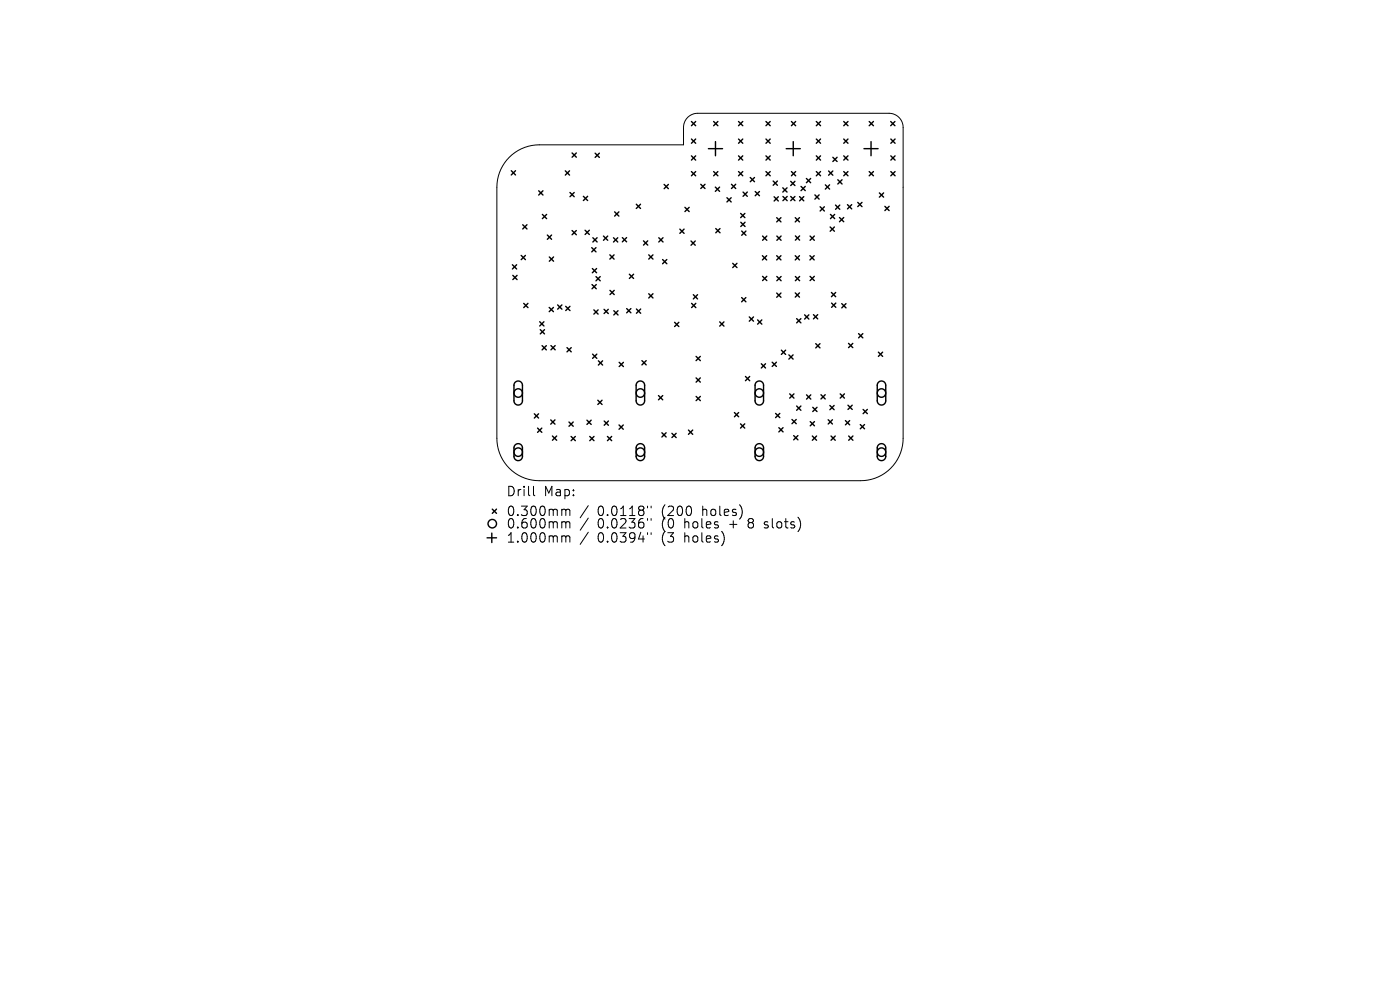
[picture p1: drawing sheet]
<svg xmlns="http://www.w3.org/2000/svg" width="297mm" height="210mm" viewBox="0 0 297 210" stroke-linecap="round" stroke-linejoin="round" font-family="sans-serif">
<defs><g id="words">
<g font-size="2.8">
<text x="107.3" y="105.5">Drill</text>
<text x="115.3" y="105.5">Map:</text>
<text x="107.3" y="109.7">0.300mm</text>
<text x="107.3" y="112.4">0.600mm</text>
<text x="126.8" y="109.7">0.0118&quot;</text>
<text x="126.8" y="112.4">0.0236&quot;</text>
<text x="140.5" y="109.7">(200</text>
<text x="140.5" y="112.4">(0</text>
<text x="145.5" y="112.4">holes</text>
<text x="149.3" y="109.7">holes)</text>
<text x="155.2" y="112.4">+</text>
<text x="159.4" y="112.4">8</text>
<text x="163" y="112.4">slots)</text>
<text x="107.3" y="115.4">1.000mm</text>
<text x="126.8" y="115.4">0.0394&quot;</text>
<text x="140.5" y="115.4">(3</text>
<text x="145.5" y="115.4">holes)</text>
</g>
</g></defs>
<g fill="none" stroke="#000" stroke-width=".21">
<path d="M108 33.4a9 9 0 0 1 6.4-2.7h30.6v-3.7a3 3 0 0 1 3-3h40.6a3 3 0 0 1 3 3v66a9 9 0 0 1-9 9h-68.2a9 9 0 0 1-9-9v-53.3a9 9 0 0 1 2.6-6.3zM113.2 103.2v1.7l.3 .3M119.5 108h.3l.2 .3M119.5 110.7l.4 .1 .1 .2M119.5 113.7l.4 .1 .1 .2M120 108.3l.3-.3 .5 .1 .1 1.3M120 108.3v1.1M120 111v1M120 114v1M120 111l.3-.3 .5 .1 .1 1.2M120 114l.3-.3 .5 .1 .1 1.2M124.8 107.3l-1.7 2.5"/>
<path d="M124.8 109.9l-1.7 2.6M124.8 112.9l-1.7 2.6M137.4 107.4v.3M137.4 110v.4M137.4 113v.4M138.1 107.4v.3M138.1 110v.4M138.1 113v.4M162.1 111.9l.2 .1M162.2 110.8v.4"/>
</g>
<g fill="none" stroke="#000" stroke-width=".3">
<path d="M108.5 36.2l.9 .9M109.4 36.2l-.9 .9M119.9 36.2l.9 .9M120.8 36.2l-.9 .9M121.4 32.4l.9 .9M122.3 32.4l-.9 .9M126.3 32.5l.9 .9M127.2 32.5l-.9 .9M140.9 39.1l.9 .9M141.8 39.1l-.9 .9M146.7 25.8l.9 .9M146.7 29.5l.9 .9"/>
<path d="M146.7 33.1l.9 .9M146.7 36.4l.9 .9M147.6 29.5l-.9 .9M147.6 25.8l-.9 .9M147.6 33.1l-.9 .9M147.6 36.4l-.9 .9M148.7 39.1l.9 .9M149.6 39.1l-.9 .9M150.3 31.5h3M151.4 25.8l.9 .9M151.4 36.4l.9 .9M151.8 39.7l.9 .9"/>
<path d="M151.8 30v3M152.3 36.4l-.9 .9M152.3 25.8l-.9 .9M152.7 39.7l-.9 .9M155.2 39.1l.9 .9M156.1 39.1l-.9 .9M156.7 25.8l.9 .9M156.7 29.5l.9 .9M156.7 33.1l.9 .9M156.7 36.4l.9 .9M157.6 25.8l-.9 .9M157.6 29.5l-.9 .9"/>
<path d="M157.6 33.1l-.9 .9M157.6 36.4l-.9 .9M159.2 37.7l.9 .9M160.1 37.7l-.9 .9M162.5 25.8l.9 .9M162.5 29.5l.9 .9M162.5 33.1l.9 .9M162.5 36.4l.9 .9M163.4 33.1l-.9 .9M163.4 25.8l-.9 .9M163.4 29.5l-.9 .9M163.4 36.4l-.9 .9"/>
<path d="M164 38.4l.9 .9M164.9 38.4l-.9 .9M166.1 39.8l.9 .9M166.8 31.5h3M167 39.8l-.9 .9M167.7 38.5l.9 .9M167.9 25.8l.9 .9M167.9 36.4l.9 .9M168.3 30v3M168.6 38.5l-.9 .9M168.8 36.4l-.9 .9M168.8 25.8l-.9 .9"/>
<path d="M169.9 39.5l.9 .9M170.8 39.5l-.9 .9M171.1 37.9l.9 .9M172 37.9l-.9 .9M173.2 25.8l.9 .9M173.2 29.5l.9 .9M173.2 33.1l.9 .9M173.2 36.4l.9 .9M174.1 33.1l-.9 .9M174.1 25.8l-.9 .9M174.1 29.5l-.9 .9M174.1 36.4l-.9 .9"/>
<path d="M175.1 39.2l.9 .9M175.8 36.3l.9 .9M176 39.2l-.9 .9M176.7 36.3l-.9 .9M176.7 33.4l.9 .9M177.6 33.4l-.9 .9M177.7 38.1l.9 .9M178.6 38.1l-.9 .9M179 25.8l.9 .9M179 29.5l.9 .9M179 33.1l.9 .9M179 36.4l.9 .9"/>
<path d="M179.9 33.1l-.9 .9M179.9 25.8l-.9 .9M179.9 29.5l-.9 .9M179.9 36.4l-.9 .9M183.3 31.5h3M184.4 25.8l.9 .9M184.4 36.4l.9 .9M184.8 30v3M185.3 36.4l-.9 .9M185.3 25.8l-.9 .9M189 25.8l.9 .9M189 29.5l.9 .9"/>
<path d="M189 33.1l.9 .9M189 36.4l.9 .9M189.9 25.8l-.9 .9M189.9 29.5l-.9 .9M189.9 33.1l-.9 .9M189.9 36.4l-.9 .9M108.7 56.2l.9 .9M108.8 58.4l.9 .9M109.6 56.2l-.9 .9M109.7 58.4l-.9 .9M110.6 54.2l.9 .9M110.9 47.7l.9 .9"/>
<path d="M111.5 54.2l-.9 .9M111.8 47.7l-.9 .9M114.3 40.5l.9 .9M115.1 45.5l.9 .9M115.2 40.5l-.9 .9M116 45.5l-.9 .9M116.1 49.9l.9 .9M116.5 54.5l.9 .9M117 49.9l-.9 .9M117.4 54.5l-.9 .9M120.9 40.8l.9 .9M121.4 48.9l.9 .9"/>
<path d="M121.8 40.8l-.9 .9M122.3 48.9l-.9 .9M123.8 41.6l.9 .9M124.1 48.8l.9 .9M124.7 41.6l-.9 .9M125 48.8l-.9 .9M125.5 52.5l.9 .9M125.7 57l.9 .9M125.8 50.4l.9 .9M126.4 58.7l.9 .9M126.4 52.5l-.9 .9M126.6 57l-.9 .9"/>
<path d="M126.7 50.4l-.9 .9M127.3 58.7l-.9 .9M128 50.1l.9 .9M128.9 50.1l-.9 .9M129.4 54.1l.9 .9M130.2 50.4l.9 .9M130.3 54.1l-.9 .9M130.4 44.9l.9 .9M131.1 50.4l-.9 .9M131.3 44.9l-.9 .9M132 50.4l.9 .9M132.9 50.4l-.9 .9"/>
<path d="M133.5 58.2l.9 .9M134.4 58.2l-.9 .9M135 43.3l.9 .9M135.9 43.3l-.9 .9M136.5 51.1l.9 .9M137.4 51.1l-.9 .9M137.6 54.1l.9 .9M138.5 54.1l-.9 .9M139.8 50.4l.9 .9M140.6 55.1l.9 .9M140.7 50.4l-.9 .9M141.5 55.1l-.9 .9"/>
<path d="M144.2 48.6l.9 .9M145.1 48.6l-.9 .9M145.3 44l.9 .9M146.2 44l-.9 .9M146.6 51.1l.9 .9M147.5 51.1l-.9 .9M151.8 48.5l.9 .9M152.7 48.5l-.9 .9M154.2 41.9l.9 .9M155.1 41.9l-.9 .9M155.4 55.9l.9 .9M156.3 55.9l-.9 .9"/>
<path d="M157.1 45.3l.9 .9M157.2 47.1l.9 .9M157.3 49l.9 .9M157.6 40.7l.9 .9M158 45.3l-.9 .9M158.1 47.1l-.9 .9M158.2 49l-.9 .9M158.5 40.7l-.9 .9M160.2 40.6l.9 .9M161.1 40.6l-.9 .9M161.7 54.2l.9 .9M161.8 50.1l.9 .9"/>
<path d="M161.8 58.6l.9 .9M162.6 54.2l-.9 .9M162.7 58.6l-.9 .9M162.7 50.1l-.9 .9M164.2 41.7l.9 .9M164.8 46.2l.9 .9M164.8 54.2l.9 .9M164.8 50.1l.9 .9M164.8 58.7l.9 .9M165.1 41.7l-.9 .9M165.7 46.2l-.9 .9M165.7 54.2l-.9 .9"/>
<path d="M165.7 50.1l-.9 .9M165.7 58.7l-.9 .9M166.1 41.7l.9 .9M167 41.7l-.9 .9M167.7 41.7l.9 .9M168.6 41.7l-.9 .9M168.7 46.2l.9 .9M168.7 54.2l.9 .9M168.7 58.7l.9 .9M168.7 50l.9 .9M169.6 46.2l-.9 .9M169.6 54.2l-.9 .9"/>
<path d="M169.6 41.7l.9 .9M169.6 50l-.9 .9M169.6 58.7l-.9 .9M170.5 41.7l-.9 .9M171.8 54.2l.9 .9M171.9 50.1l.9 .9M171.9 58.6l.9 .9M172.7 54.2l-.9 .9M172.8 50.1l-.9 .9M172.8 58.6l-.9 .9M172.9 41.3l.9 .9M173.8 41.3l-.9 .9"/>
<path d="M174 43.9l.9 .9M174.9 43.9l-.9 .9M176.1 48.2l.9 .9M176.2 45.5l.9 .9M177 48.2l-.9 .9M177.1 45.5l-.9 .9M177.3 43.5l.9 .9M178.1 46.1l.9 .9M178.2 43.5l-.9 .9M179 46.1l-.9 .9M179.8 43.4l.9 .9M180.7 43.4l-.9 .9"/>
<path d="M182 42.9l.9 .9M182.9 42.9l-.9 .9M186.6 40.9l.9 .9M187.5 40.9l-.9 .9M187.7 43.8l.9 .9M188.6 43.8l-.9 .9M111.1 64.4l.9 .9M112 64.4l-.9 .9M114.5 68.3l.9 .9M114.6 69.9l.9 .9M115 73.3l.9 .9M115.4 68.3l-.9 .9"/>
<path d="M115.5 69.9l-.9 .9M115.9 73.3l-.9 .9M116.5 65.2l.9 .9M116.9 73.3l.9 .9M117.4 65.2l-.9 .9M117.8 73.3l-.9 .9M118.3 64.7l.9 .9M119.2 64.7l-.9 .9M120 65l.9 .9M120.3 73.7l.9 .9M120.9 65l-.9 .9M121.2 73.7l-.9 .9"/>
<path d="M125.6 60.4l.9 .9M125.7 75.1l.9 .9M126 65.7l.9 .9M126.5 60.4l-.9 .9M126.6 75.1l-.9 .9M126.9 65.7l-.9 .9M126.9 76.5l.9 .9M127.8 76.5l-.9 .9M128.1 65.6l.9 .9M129 65.6l-.9 .9M129.4 61.6l.9 .9M130.2 65.9l.9 .9"/>
<path d="M130.3 61.6l-.9 .9M131.1 65.9l-.9 .9M131.4 76.9l.9 .9M132.3 76.9l-.9 .9M132.9 65.5l.9 .9M133.8 65.5l-.9 .9M135 65.6l.9 .9M135.9 65.6l-.9 .9M136.2 76.5l.9 .9M137.1 76.5l-.9 .9M137.6 62.3l.9 .9M138.5 62.3l-.9 .9"/>
<path d="M143.1 68.4l.9 .9M144 68.4l-.9 .9M146.7 64.4l.9 .9M147.1 62.5l.9 .9M147.6 64.4l-.9 .9M147.7 75.6l.9 .9M148 62.5l-.9 .9M148.6 75.6l-.9 .9M152.7 68.3l.9 .9M153.6 68.3l-.9 .9M157.3 63.1l.9 .9M158.1 79.9l.9 .9"/>
<path d="M158.2 63.1l-.9 .9M159 67.2l.9 .9M159 79.9l-.9 .9M159.9 67.2l-.9 .9M160.7 67.9l.9 .9M161.5 77.2l.9 .9M161.6 67.9l-.9 .9M162.4 77.2l-.9 .9M163.8 76.8l.9 .9M164.7 76.8l-.9 .9M164.8 62.2l.9 .9M165.7 62.2l-.9 .9"/>
<path d="M165.8 74.3l.9 .9M166.7 74.3l-.9 .9M167.4 75.3l.9 .9M168.3 75.3l-.9 .9M168.7 62.1l.9 .9M169 67.6l.9 .9M169.6 62.1l-.9 .9M169.9 67.6l-.9 .9M170.7 66.8l.9 .9M171.6 66.8l-.9 .9M172.6 66.7l.9 .9M173.1 72.9l.9 .9"/>
<path d="M173.5 66.7l-.9 .9M174 72.9l-.9 .9M176.4 62l.9 .9M176.4 64.3l.9 .9M177.3 62l-.9 .9M177.3 64.3l-.9 .9M178.6 64.4l.9 .9M179.5 64.4l-.9 .9M180 72.8l.9 .9M180.9 72.8l-.9 .9M182.1 70.8l.9 .9M183 70.8l-.9 .9"/>
<path d="M186.3 74.7l.9 .9M187.2 74.7l-.9 .9M109.3 81.1a.9 .9 0 0 1 1-.2 .9 .9 0 0 1 .5 .8v3.3a.9 .9 0 0 1-.9 .9 .9 .9 0 0 1-.9-.9v-3.4zM109.3 94.4a.9 .9 0 0 1 1-.2 .9 .9 0 0 1 .5 .8v1.8a.9 .9 0 0 1-.9 .9 .9 .9 0 0 1-.9-.9v-1.9zM113.4 87.8l.9 .9M114 90.8l.9 .9M114.3 87.8l-.9 .9M114.9 90.8l-.9 .9M116.8 89.1l.9 .9M117.2 92.5l.9 .9M117.7 89.1l-.9 .9M118.1 92.5l-.9 .9"/>
<path d="M120.7 89.5l.9 .9M121.2 92.6l.9 .9M121.6 89.5l-.9 .9M122.1 92.6l-.9 .9M124.5 89.1l.9 .9M125.1 92.6l.9 .9M125.4 89.1l-.9 .9M126 92.6l-.9 .9M126.8 84.9l.9 .9M127.7 84.9l-.9 .9M128.2 89.3l.9 .9M128.9 92.6l.9 .9"/>
<path d="M129.1 89.3l-.9 .9M129.8 92.6l-.9 .9M131.3 90.2l.9 .9M132.2 90.2l-.9 .9M135.2 81.1a.9 .9 0 0 1 1-.2 .9 .9 0 0 1 .6 .8v3.3a.9 .9 0 0 1-.9 .9 .9 .9 0 0 1-.9-.9v-3.4zM135.2 94.4a.9 .9 0 0 1 1-.2 .9 .9 0 0 1 .6 .8v1.8a.9 .9 0 0 1-.9 .9 .9 .9 0 0 1-.9-.9v-1.9zM139.7 83.9l.9 .9M140.4 91.8l.9 .9M140.6 83.9l-.9 .9M141.3 91.8l-.9 .9M142.5 91.9l.9 .9M143.4 91.9l-.9 .9"/>
<path d="M146.1 91.2l.9 .9M147 91.2l-.9 .9M147.7 80.2l.9 .9M147.7 84.1l.9 .9M148.6 80.2l-.9 .9M148.6 84.1l-.9 .9M155.8 87.5l.9 .9M156.7 87.5l-.9 .9M157.1 89.9l.9 .9M158 89.9l-.9 .9M160.4 81.1a.9 .9 0 0 1 1-.2 .9 .9 0 0 1 .6 .8v3.3a.9 .9 0 0 1-.9 .9 .9 .9 0 0 1-.9-.9v-3.4zM160.4 94.4a.9 .9 0 0 1 1-.2 .9 .9 0 0 1 .6 .8v1.8a.9 .9 0 0 1-.9 .9 .9 .9 0 0 1-.9-.9v-1.9z"/>
<path d="M164.5 87.7l.9 .9M165.2 90.7l.9 .9M165.4 87.7l-.9 .9M166.1 90.7l-.9 .9M167.5 83.6l.9 .9M168 89l.9 .9M168.4 92.4l.9 .9M168.4 83.6l-.9 .9M168.9 89l-.9 .9M169 86.1l.9 .9M169.3 92.4l-.9 .9M169.9 86.1l-.9 .9"/>
<path d="M171.1 83.8l.9 .9M171.9 89.4l.9 .9M172 83.8l-.9 .9M172.3 92.5l.9 .9M172.4 86.4l.9 .9M172.8 89.4l-.9 .9M173.2 92.5l-.9 .9M173.3 86.4l-.9 .9M174.2 83.7l.9 .9M175.1 83.7l-.9 .9M175.7 89l.9 .9M176.1 86l.9 .9"/>
<path d="M176.3 92.5l.9 .9M176.6 89l-.9 .9M177 86l-.9 .9M177.2 92.5l-.9 .9M178.2 83.6l.9 .9M179.1 83.6l-.9 .9M179.4 89.2l.9 .9M179.9 86l.9 .9M180 92.5l.9 .9M180.3 89.2l-.9 .9M180.8 86l-.9 .9M180.9 92.5l-.9 .9"/>
<path d="M182.5 90.1l.9 .9M183.1 86.9l.9 .9M183.4 90.1l-.9 .9M184 86.9l-.9 .9M186.4 81.1a.9 .9 0 0 1 .9-.2 .9 .9 0 0 1 .6 .8v3.3a.9 .9 0 0 1-.9 .9 .9 .9 0 0 1-.9-.9v-3.4zM186.4 94.4a.9 .9 0 0 1 .9-.2 .9 .9 0 0 1 .6 .8v1.8a.9 .9 0 0 1-.9 .9 .9 .9 0 0 1-.9-.9v-1.9zM103.3 114.1h2M104.3 113.1v2M104.4 108l.9 .9M105.3 108l-.9 .9"/>
<circle cx="109.9" cy="95.9" r=".9"/>
<circle cx="109.9" cy="83.4" r=".9"/>
<circle cx="135.9" cy="95.9" r=".9"/>
<circle cx="135.9" cy="83.4" r=".9"/>
<circle cx="161.1" cy="95.9" r=".9"/>
<circle cx="161.1" cy="83.4" r=".9"/>
<circle cx="187" cy="83.4" r=".9"/>
<circle cx="187" cy="95.9" r=".9"/>
<circle cx="104.4" cy="111.1" r=".9"/>
</g>
<use href="#words"/>
</svg>
